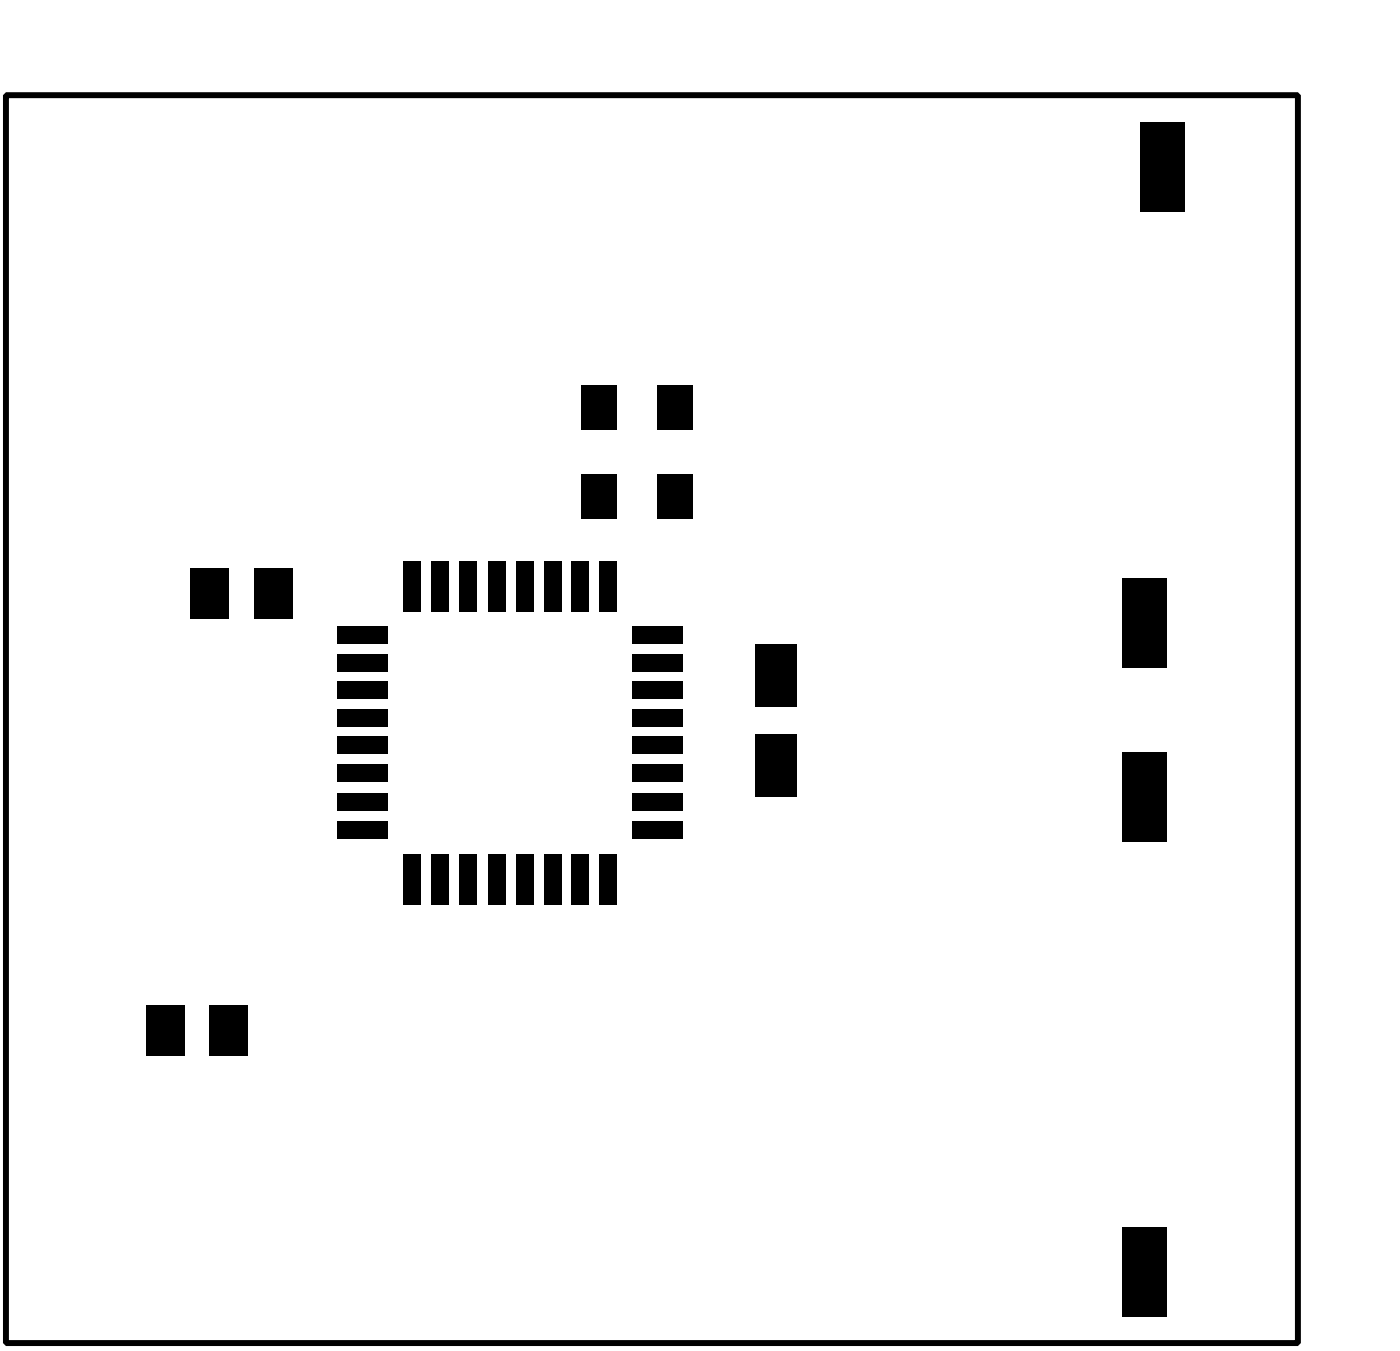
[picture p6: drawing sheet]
<svg xmlns="http://www.w3.org/2000/svg" width="40mm" height="38mm" viewBox="0 0 40 38" stroke-linecap="round" stroke-linejoin="round" font-family="sans-serif">
<g fill="#000">
<path d="M5.4 16.2h1.1v1.4h-1.1zM7.2 16.2h1.1v1.4h-1.1zM9.6 17.8h1.4v.5h-1.4zM9.6 18.6h1.4v.5h-1.4zM9.6 19.4h1.4v.5h-1.4zM11.5 16h.5v1.4h-.5zM12.3 16h.5v1.4h-.5zM13.1 16h.5v1.4h-.5zM13.9 16h.5v1.4h-.5zM14.7 16h.5v1.4h-.5zM15.5 16h.5v1.4h-.5zM16.3 16h.5v1.4h-.5z"/>
<path d="M16.6 11h1v1.2h-1zM16.6 13.5h1v1.3h-1zM17.1 16h.5v1.4h-.5zM18 19.4h1.4v.5h-1.4zM18 18.6h1.4v.5h-1.4zM18 17.8h1.4v.5h-1.4zM18.7 11h1v1.2h-1zM18.7 13.5h1v1.3h-1zM21.5 18.3h1.2v1.8h-1.2zM32 16.5h1.2v2.5h-1.2zM32.5 3.5h1.2v2.5h-1.2zM4.1 28.6h1.1v1.5h-1.1z"/>
<path d="M6 28.6h1.1v1.5h-1.1zM9.6 20.2h1.4v.5h-1.4zM9.6 21h1.4v.5h-1.4zM9.6 21.8h1.4v.5h-1.4zM9.6 22.6h1.4v.5h-1.4zM9.6 23.4h1.4v.5h-1.4zM11.5 24.3h.5v1.4h-.5zM12.3 24.3h.5v1.4h-.5zM13.1 24.3h.5v1.4h-.5zM13.9 24.3h.5v1.4h-.5zM14.7 24.3h.5v1.4h-.5zM15.5 24.3h.5v1.4h-.5z"/>
<path d="M16.3 24.3h.5v1.4h-.5zM17.1 24.3h.5v1.4h-.5zM18 23.4h1.4v.5h-1.4zM18 22.6h1.4v.5h-1.4zM18 21.8h1.4v.5h-1.4zM18 21h1.4v.5h-1.4zM18 20.2h1.4v.5h-1.4zM21.5 20.9h1.2v1.8h-1.2zM32 34.9h1.2v2.6h-1.2zM32 21.4h1.2v2.6h-1.2z"/>
</g>
<path d="M.2 2.7h36.8v35.5h-36.8z" fill="none" stroke="#000" stroke-width=".17"/>
</svg>
